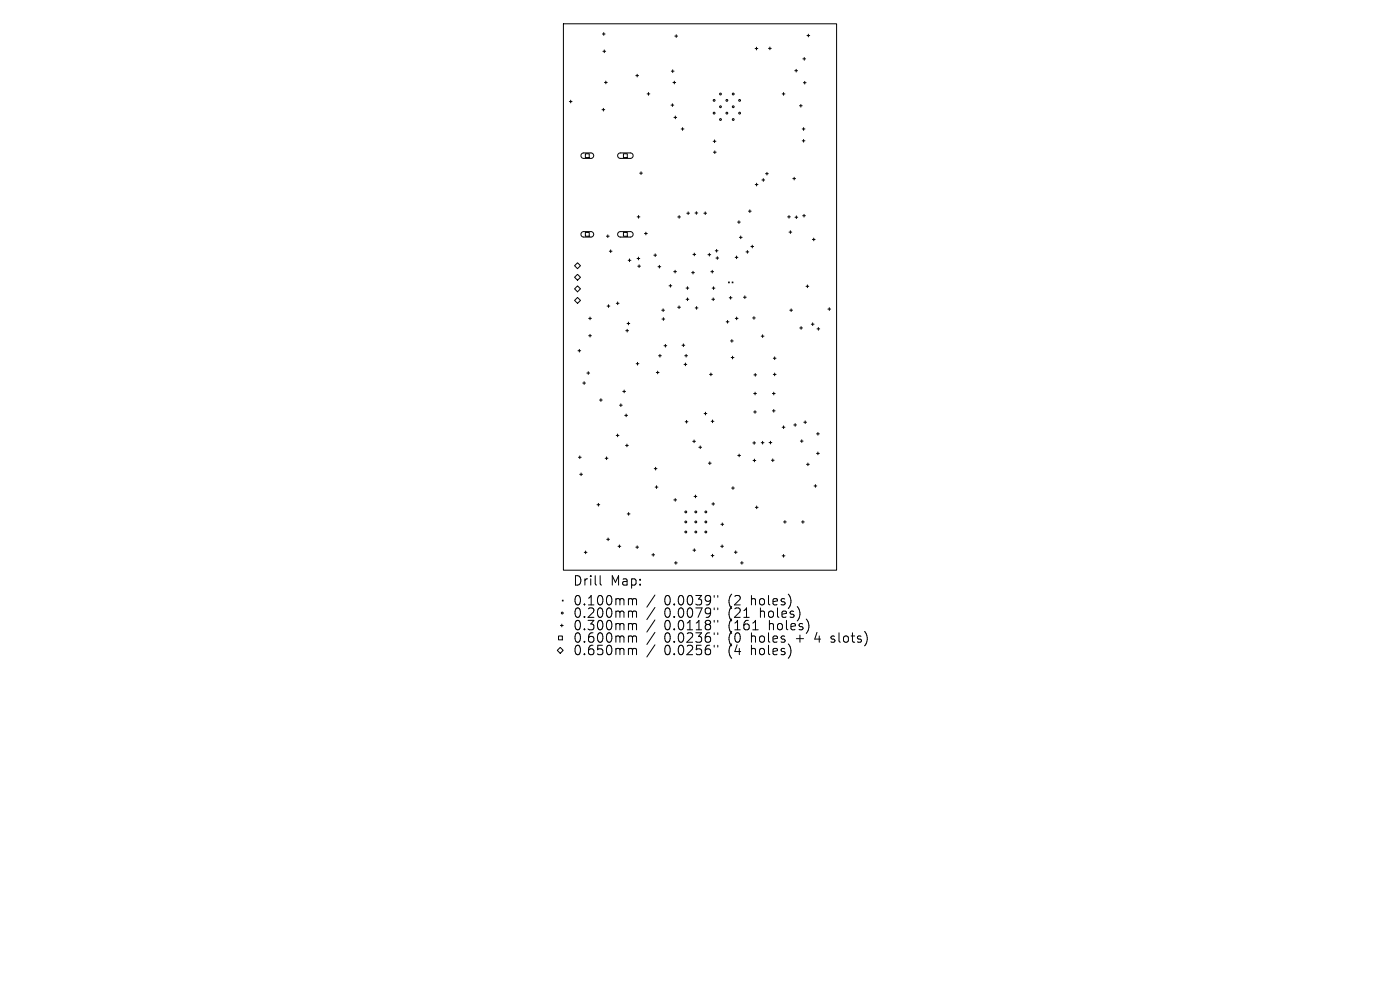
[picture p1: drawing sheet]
<svg xmlns="http://www.w3.org/2000/svg" width="297mm" height="210mm" viewBox="0 0 297 210" stroke-linecap="round" stroke-linejoin="round" font-family="sans-serif">
<defs><g id="words">
<g font-size="2.8">
<text x="121.5" y="124.5">Drill</text>
<text x="129.5" y="124.5">Map:</text>
<text x="121.5" y="128.7">0.100mm</text>
<text x="121.5" y="131.3">0.200mm</text>
<text x="140.9" y="128.7">0.0039&quot;</text>
<text x="140.9" y="131.3">0.0079&quot;</text>
<text x="154.6" y="128.7">(2</text>
<text x="154.6" y="131.3">(21</text>
<text x="159.6" y="128.7">holes)</text>
<text x="161.5" y="131.3">holes)</text>
<text x="121.5" y="134">0.300mm</text>
<text x="121.5" y="136.6">0.600mm</text>
<text x="140.9" y="134">0.0118&quot;</text>
<text x="140.9" y="136.6">0.0236&quot;</text>
<text x="154.6" y="134">(161</text>
<text x="154.6" y="136.6">(0</text>
<text x="159.6" y="136.6">holes</text>
<text x="163.4" y="134">holes)</text>
<text x="169.3" y="136.6">+</text>
<text x="173.5" y="136.6">4</text>
<text x="177.2" y="136.6">slots)</text>
<text x="121.5" y="139.3">0.650mm</text>
<text x="140.9" y="139.3">0.0256&quot;</text>
<text x="154.6" y="139.3">(4</text>
<text x="159.6" y="139.3">holes)</text>
</g>
</g></defs>
<g fill="none" stroke="#000" stroke-width=".21">
<path d="M119.5 5h58v116h-58zM127.8 7.2h.6M127.9 10.9h.6M128.1 6.9v.6M128.2 10.6v.6M128.2 17.5h.6M128.5 17.2v.6M134.9 16h.6M135.2 15.8v.5M137.3 19.9h.6M137.6 19.6v.6M142.4 15.1h.6"/>
<path d="M142.7 14.8v.6M142.8 17.5h.5M143.1 17.2v.6M143.2 7.7h.5M143.5 7.4v.5M160.2 10.3h.6M160.5 10v.6M163 10.3h.6M163.3 10v.6M165.9 19.9h.6M166.2 19.6v.6M168.6 15h.6"/>
<path d="M168.9 14.7v.6M170.3 12.5h.6M170.4 17.5h.6M170.6 12.2v.6M170.7 17.3v.5M171.2 7.5h.6M171.5 7.3v.5M120.8 21.5h.6M121.1 21.3v.5M123.4 32.6l.4-.2 1.7 .1 .3 .2 .1 .4-.4 .5h-1.8l-.4-.4zM124.2 32.6h.8v.8h-.8zM127.7 23.3h.6"/>
<path d="M128 23v.6M131.2 32.6l.4-.2 2.2 .1 .4 .2 .1 .4-.5 .5h-2.3l-.5-.4zM132.3 32.6h.8v.8h-.8zM135.7 36.7h.6M136 36.4v.6M142.4 22.3h.5M142.6 22v.6M143 24.9h.6M143.3 24.6v.6M144.5 27.4h.6M144.8 27.1v.6M151.3 30h.6"/>
<path d="M151.4 32.3h.5M151.6 29.7v.6M151.6 32v.6M160.2 39.2h.6M160.5 38.9v.5M161.6 38.2h.6M161.9 37.9v.6M162.4 36.8h.6M162.7 36.6v.5M168.2 37.9h.6M168.5 37.6v.6M169.6 22.4h.6"/>
<path d="M169.9 22.1v.6M170.2 27.4h.6M170.2 29.9h.6M170.5 27.1v.6M170.5 29.6v.6M122.5 55.7l.6 .7-.6 .6-.6-.6zM122.5 58.2l.6 .6-.6 .6-.6-.6zM123.4 49.3l.4-.2h1.7l.3 .3 .1 .4-.4 .5h-1.8l-.4-.4zM124.2 49.3h.8v.8h-.8zM128.7 50.1h.5M128.9 49.8v.6M129.3 53.3h.5"/>
<path d="M129.6 53v.6M131.2 49.3l.4-.2h2.2l.4 .3 .1 .4-.5 .5h-2.3l-.5-.4zM132.3 49.3h.8v.8h-.8zM133.3 55.2h.5M133.5 54.9v.6M135.1 54.8h.6M135.2 46h.6M135.3 56.5h.6M135.4 54.5v.6M135.5 45.7v.6M135.6 56.2v.6M136.7 49.5h.6"/>
<path d="M137 49.2v.6M138.7 54.1h.6M139 53.8v.6M139.6 56.6h.6M139.9 56.3v.6M142.9 57.6h.6M143.2 57.3v.6M143.8 46h.6M144.1 45.7v.6M145.7 45.2h.6M146 44.9v.6M146.7 57.8h.6"/>
<path d="M147 54h.6M147 57.5v.6M147.3 53.7v.6M147.4 45.2h.6M147.7 44.9v.6M149.3 45.2h.6M149.6 44.9v.6M150.2 54h.6M150.5 53.7v.6M150.8 57.6h.6M151.1 57.3v.6M151.7 53.2h.6"/>
<path d="M151.9 54.7h.6M152 52.9v.6M152.2 54.4v.6M154.5 59.8l.2 .2M154.7 59.8l-.2 .2M155.3 59.8l.2 .2M155.5 59.8l-.2 .2M156 54.6h.5M156.3 54.3v.6M156.5 47.1h.5M156.8 46.8v.6M156.9 50.3h.5"/>
<path d="M157.1 50.1v.5M158.3 53.4h.5M158.6 53.1v.6M158.8 44.8h.6M159.1 44.5v.6M159.3 52.3h.6M159.6 52v.6M167.1 46h.6M167.4 45.7v.6M167.4 49.2h.6M167.7 48.9v.6M168.7 46.1h.5"/>
<path d="M168.9 45.8v.6M170.3 45.8h.6M170.6 45.5v.6M172.3 50.8h.6M172.6 50.5v.6M122.5 60.6l.6 .7-.6 .6-.6-.6zM122.5 63.1l.6 .6-.6 .7-.6-.7zM122.6 74.4h.6M122.9 74.1v.6M124.5 79.1h.6M124.8 78.8v.6M124.9 67.5h.6"/>
<path d="M124.9 71.2h.6M125.2 67.3v.5M125.2 70.9v.6M128.8 64.9h.6M129.1 64.6v.6M130.7 64.3h.6M131 64.1v.5M132.8 70.1h.5M133 68.6h.6M133 69.9v.5M133.3 68.3v.6M135 77.2h.5"/>
<path d="M135.2 76.9v.5M139.2 79h.6M139.5 78.7v.6M139.7 75.5h.6M140 75.2v.6M140.4 65.8h.6M140.4 67.7h.6M140.7 65.5v.6M140.7 67.4v.6M140.9 73.3h.6M141.2 73v.6M141.9 60.6h.6"/>
<path d="M142.2 60.3v.6M143.8 65.2h.5M144.1 64.9v.6M144.7 73.2h.6M145 73v.5M145.1 77.3h.6M145.3 75.5h.5M145.4 77v.6M145.5 61.1h.6M145.6 75.2v.6M145.6 63.5h.5M145.8 60.8v.6"/>
<path d="M145.8 63.2v.6M147.5 65.3h.6M147.8 65v.6M150.5 79.4h.6M150.8 79.1v.6M151 63.5h.6M151.1 61.1h.6M151.3 63.2v.6M151.4 60.8v.6M154.1 68.3h.5M154.3 68v.6M154.7 63.2h.6"/>
<path d="M155 72.3h.6M155 62.9v.6M155.1 75.8h.6M155.3 72v.6M155.4 75.6v.5M156 67.5h.6M156.3 67.3v.5M157.7 63.1h.6M158 62.8v.5M159.7 67.4h.5M159.9 79.5h.6M159.9 67.2v.5"/>
<path d="M160.2 79.2v.6M161.5 71.3h.6M161.8 71v.6M164.1 79.4h.5M164.1 76h.5M164.3 75.7v.6M164.3 79.1v.6M167.5 65.8h.6M167.8 65.5v.6M169.7 69.6h.5M169.9 69.3v.6M171 60.7h.6"/>
<path d="M171.3 60.4v.6M172.1 68.8h.6M172.4 68.5v.6M173.3 69.8h.6M173.6 69.5v.6M175.6 65.6h.6M175.9 65.3v.6M122.7 97h.6M123 96.7v.6M123.6 81.3h.6M123.9 81v.5M127.2 84.9h.6"/>
<path d="M127.5 84.6v.6M128.4 97.2h.6M128.7 96.9v.6M130.7 92.4h.6M131 92.1v.6M131.4 86h.6M131.7 85.7v.5M132.1 83h.6M132.4 82.7v.6M132.5 88.1h.6M132.7 94.5h.6M132.8 87.8v.6"/>
<path d="M133 94.2v.6M138.8 99.4h.6M139.1 99.1v.6M145.4 89.5h.5M145.7 89.2v.6M147 93.6h.5M147.2 93.3v.6M148.3 94.9h.5M148.5 94.6v.6M149.4 87.7h.5M149.7 87.4v.6M150.3 98.3h.6"/>
<path d="M150.6 98v.5M150.9 89.4h.5M151.2 89.1v.6M156.5 96.6h.6M156.8 96.3v.6M159.7 94h.6M159.8 97.7h.5M159.9 87.4h.6M159.9 83.5h.6M160 93.7v.5M160 97.4v.6M160.2 87.1v.6"/>
<path d="M160.2 83.2v.6M161.5 93.9h.6M161.8 93.6v.6M163.2 93.9h.5M163.4 93.6v.6M163.6 97.6h.6M163.9 83.5h.5M163.9 87.1h.5M163.9 97.3v.6M164.1 83.2v.6M164.1 86.9v.5M165.9 90.6h.6"/>
<path d="M166.2 90.3v.6M168.4 90.1h.6M168.7 89.9v.5M169.8 93.6h.6M170.1 93.3v.6M170.5 89.6h.6M170.8 89.3v.6M171.1 98.5h.6M171.4 98.2v.6M173.2 92h.6M173.2 96.2h.6M173.5 91.7v.6"/>
<path d="M173.5 95.9v.6M123 100.6h.6M123.3 100.3v.6M123.9 117.2h.6M124.2 116.9v.6M126.7 107.1h.5M126.9 106.8v.6M128.7 114.4h.6M129 114.1v.6M131.1 115.9h.6M131.4 115.6v.6M133.1 109h.5"/>
<path d="M133.4 108.7v.6M134.9 116.1h.6M135.2 115.8v.6M138.3 117.7h.6M138.6 117.4v.6M139 103.3h.6M139.3 103v.6M143 106h.5M143.1 119.4h.6M143.2 105.8v.5M143.4 119.1v.6M147 116.7h.6"/>
<path d="M147.2 105.3h.6M147.3 116.4v.6M147.5 105v.6M150.9 117.9h.5M151 106.9h.6M151.2 117.6v.6M151.3 106.6v.6M152.9 115.9h.6M152.9 111.2h.6M153.2 115.6v.6M153.2 110.9v.6M155.2 103.5h.6"/>
<path d="M155.5 103.2v.6M155.8 117.1h.6M156.1 116.9v.5M157.1 119.4h.6M157.4 119.1v.6M160.2 107.6h.6M160.5 107.3v.6M165.9 117.9h.6M166.2 117.6v.6M166.2 110.7h.6M166.5 110.4v.6M170 110.7h.6"/>
<path d="M170.3 110.4v.6M172.7 103.1h.6M173 102.8v.6M118.5 134.9h.8v.8h-.8zM118.8 137.3l.7 .7-.7 .6-.6-.6zM118.9 132.7h.6M119.2 132.4v.6M119.3 127.3l.2 .2M119.5 127.3l-.2 .2M127.3 122.1v1.7l.3 .3M133.6 127l.5 .1 .1 .2M133.6 129.6l.5 .1 .1 .2"/>
<path d="M133.6 132.3l.5 .1 .1 .2M133.6 134.9l.5 .1 .1 .2M133.6 137.5l.5 .1 .1 .2M134.2 127.3l.3-.3 .4 .1 .1 1.2M134.2 127.3v1M134.2 129.9v1.1M134.2 132.6v1M134.2 135.2v1M134.2 137.8v1.1M134.2 129.9l.3-.3 .4 .1 .1 1.3M134.2 132.6l.3-.3 .4 .1 .1 1.2M134.2 135.2l.3-.3 .4 .1 .1 1.2"/>
<path d="M134.2 137.8l.3-.3 .4 .1 .1 1.3M138.9 126.2l-1.7 2.6M138.9 128.9l-1.7 2.5M138.9 131.5l-1.7 2.6M138.9 134.1l-1.7 2.6M138.9 136.8l-1.7 2.6M151.5 126.3v.4M151.5 129v.3M151.5 131.6v.4M151.5 134.2v.4M151.5 136.9v.4M152.3 126.3v.4"/>
<path d="M152.3 129v.3M152.3 131.6v.4M152.3 134.2v.4M152.3 136.9v.4M159.7 133.6h1.1M176.3 136.1l.2 .1M176.4 135v.5"/>
<circle cx="152.8" cy="19.9" r=".19"/>
<circle cx="155.6" cy="19.9" r=".19"/>
<circle cx="151.5" cy="21.3" r=".19"/>
<circle cx="151.5" cy="24" r=".19"/>
<circle cx="152.8" cy="22.6" r=".19"/>
<circle cx="152.8" cy="25.4" r=".19"/>
<circle cx="154.2" cy="21.3" r=".19"/>
<circle cx="154.2" cy="24" r=".19"/>
<circle cx="155.6" cy="22.6" r=".19"/>
<circle cx="155.6" cy="25.4" r=".19"/>
<circle cx="156.9" cy="21.3" r=".19"/>
<circle cx="156.9" cy="24" r=".19"/>
<circle cx="145.5" cy="108.6" r=".19"/>
<circle cx="145.5" cy="112.8" r=".19"/>
<circle cx="145.5" cy="110.7" r=".19"/>
<circle cx="147.6" cy="108.6" r=".19"/>
<circle cx="147.6" cy="112.8" r=".19"/>
<circle cx="147.6" cy="110.7" r=".19"/>
<circle cx="149.7" cy="108.6" r=".19"/>
<circle cx="149.7" cy="112.8" r=".19"/>
<circle cx="149.7" cy="110.7" r=".19"/>
<circle cx="119.3" cy="130" r=".19"/>
</g>
<use href="#words"/>
</svg>
